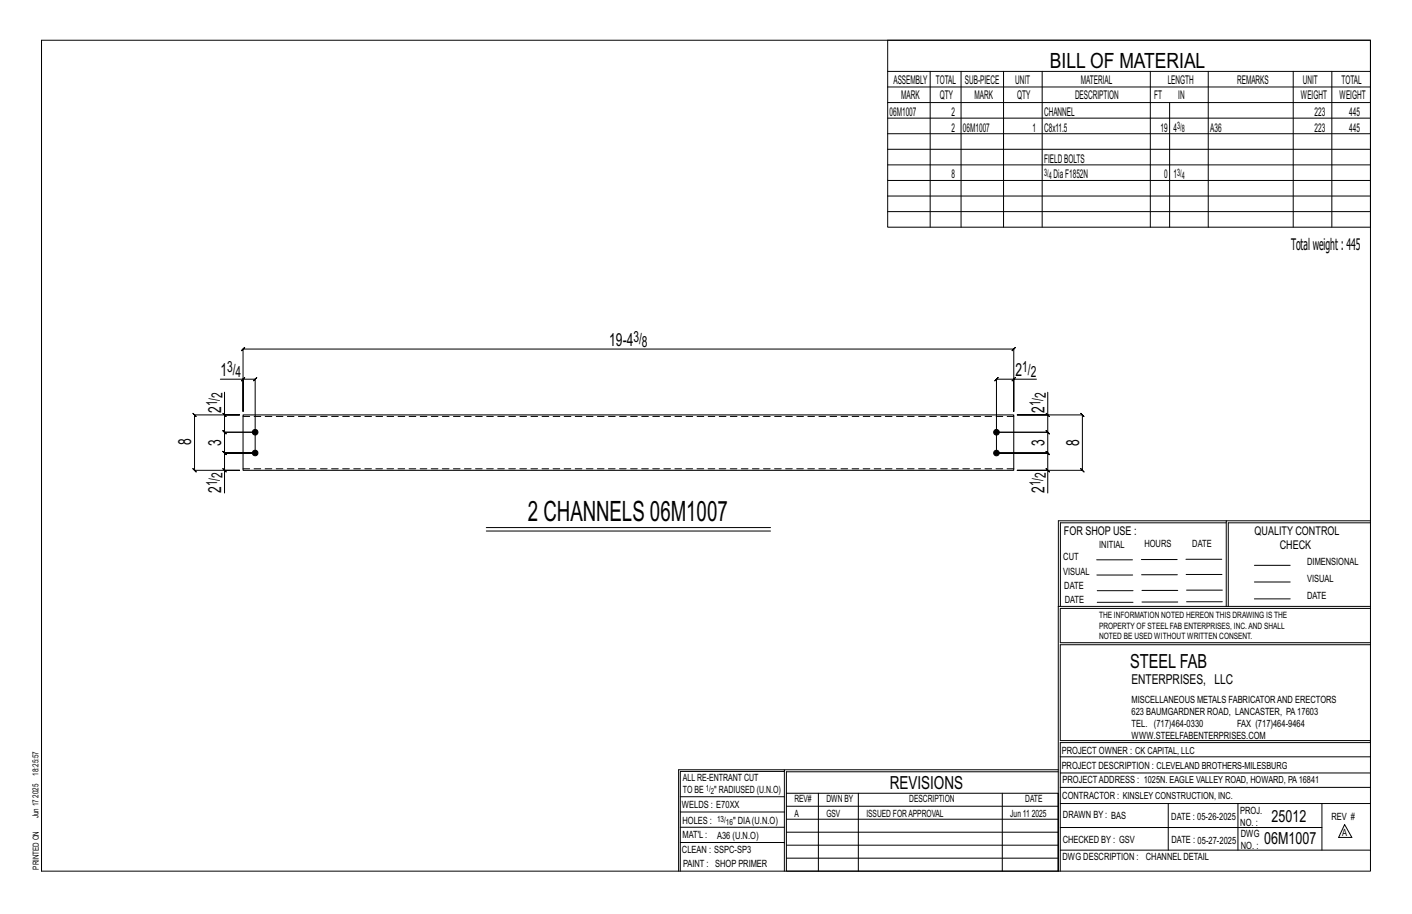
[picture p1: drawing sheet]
<svg xmlns="http://www.w3.org/2000/svg" width="432mm" height="279mm" viewBox="0 0 432 279" stroke-linecap="round" stroke-linejoin="round" font-family="sans-serif">
<defs><g id="words">
<text font-size="8.6" x="161.4" y="159.3">2 CHANNELS 06M1007</text>
<text font-size="6.4" x="321.1" y="20.7">BILL OF MATERIAL</text>
<text font-size="5.9" x="345.6" y="204.1">STEEL FAB</text>
<g font-size="5.5">
<text x="186.3" y="105.7">19-4</text>
<text x="67.4" y="114.9">1</text>
<text x="310.5" y="114.9">2</text>
<text x="67.7" y="126.3" transform="rotate(-90 67.7 126.3)">2</text>
<text x="319.4" y="126.3" transform="rotate(-90 319.4 126.3)">2</text>
<text x="58.5" y="136.1" transform="rotate(-90 58.5 136.1)">8</text>
<text x="67.7" y="136.3" transform="rotate(-90 67.7 136.3)">3</text>
<text x="319.4" y="136.3" transform="rotate(-90 319.4 136.3)">3</text>
<text x="330" y="136.3" transform="rotate(-90 330 136.3)">8</text>
<text x="67.7" y="150.7" transform="rotate(-90 67.7 150.7)">2</text>
<text x="319.4" y="150.7" transform="rotate(-90 319.4 150.7)">2</text>
<text x="272.2" y="241.1">REVISIONS</text>
</g>
<g font-size="5.1">
<text x="388.9" y="251.3">25012</text>
<text x="386.6" y="258.1">06M1007</text>
</g>
<text font-size="4.9" x="394.8" y="76.4">Totalweight : 445</text>
<g font-size="4.7">
<text x="193.7" y="104.5">3/</text>
<text x="196.3" y="106.1">8</text>
<text x="69.4" y="113.7">3/</text>
<text x="312.6" y="113.7">1/</text>
<text x="72.1" y="115.3">4</text>
<text x="315.2" y="115.3">2</text>
<text x="66.4" y="124.3" transform="rotate(-90 66.4 124.3)">1/</text>
<text x="68.1" y="121.6" transform="rotate(-90 68.1 121.6)">2</text>
<text x="318.2" y="124.3" transform="rotate(-90 318.2 124.3)">1/</text>
<text x="319.8" y="121.6" transform="rotate(-90 319.8 121.6)">2</text>
<text x="66.4" y="148.7" transform="rotate(-90 66.4 148.7)">1/</text>
<text x="68.1" y="146" transform="rotate(-90 68.1 146)">2</text>
<text x="318.2" y="148.7" transform="rotate(-90 318.2 148.7)">1/</text>
<text x="319.8" y="146" transform="rotate(-90 319.8 146)">2</text>
</g>
<text font-size="4.2" x="346" y="209.1">ENTERPRISES, LLC</text>
<g font-size="3.7">
<text x="273.2" y="25.6">ASSEMBLY</text>
<text x="286.2" y="25.6">TOTAL</text>
<text x="295.1" y="25.6">SUB-PIECE</text>
<text x="310.4" y="25.6">UNIT</text>
<text x="330.5" y="25.6">MATERIAL</text>
<text x="357.1" y="25.6">LENGTH</text>
<text x="378.3" y="25.6">REMARKS</text>
<text x="398.4" y="25.6">UNIT</text>
<text x="410.2" y="25.6">TOTAL</text>
<text x="272.1" y="35.5">06M1007</text>
<text x="275.6" y="30.4">MARK</text>
<text x="287.4" y="30.4">QTY</text>
<text x="290.9" y="35.5">2</text>
<text x="298" y="30.4">MARK</text>
<text x="311" y="30.4">QTY</text>
<text x="319.3" y="35.5">CHANNEL</text>
<text x="328.7" y="30.4">DESCRIPTION</text>
<text x="353" y="30.4">FT</text>
<text x="360.3" y="30.4">IN</text>
<text x="397.8" y="30.4">WEIGHT</text>
<text x="402" y="35.5">223</text>
<text x="409.6" y="30.4">WEIGHT</text>
<text x="412.6" y="35.5">445</text>
<text x="290.9" y="40.2">2</text>
<text x="294.5" y="40.2">06M1007</text>
<text x="315.8" y="40.2">1</text>
<text x="319.3" y="40.2">C8x11.5</text>
<text x="354.9" y="40.2">19</text>
<text x="358.9" y="40.2">4</text>
<text x="370.1" y="40.2">A36</text>
<text x="402" y="40.2">223</text>
<text x="412.6" y="40.2">445</text>
<text x="319.3" y="49.7">FIELDBOLTS</text>
<text x="290.9" y="54.5">8</text>
<text x="322.2" y="54.5">DiaF1852N</text>
<text x="356" y="54.5">0</text>
<text x="358.9" y="54.5">1</text>
<text x="325.3" y="163.4">FOR SHOP USE :</text>
<text x="383.7" y="163.4">QUALITY CONTROL</text>
<text x="391.4" y="167.8">CHECK</text>
</g>
<g font-size="3.1">
<text x="360" y="39.4">3/</text>
<text x="361.4" y="40.5">8</text>
<text x="319.3" y="53.7">3/</text>
<text x="360" y="53.7">3/</text>
<text x="320.7" y="54.8">4</text>
<text x="361.4" y="54.8">4</text>
<text x="336.2" y="167.4">INITIAL</text>
<text x="350" y="167.1">HOURS</text>
<text x="364.6" y="167.2">DATE</text>
<text x="325.2" y="171.3">CUT</text>
<text x="399.8" y="172.8">DIMENSIONAL</text>
<text x="325.1" y="175.8">VISUAL</text>
<text x="399.8" y="177.9">VISUAL</text>
<text x="325.5" y="180">DATE</text>
<text x="325.7" y="184.4">DATE</text>
<text x="399.8" y="183.1">DATE</text>
<text x="346" y="215">MISCELLANEOUS METALS FABRICATORAND ERECTORS</text>
<text x="346" y="218.6">623 BAUMGARDNER ROAD, LANCASTER, PA17603</text>
<text x="346" y="225.8">WWW.STEELFABENTERPRISES.COM</text>
<text x="346" y="222.2">TEL. (717)464-0330</text>
<text x="378.3" y="222.2">FAX (717)464-9464</text>
<text x="324.7" y="230.5">PROJECT OWNER : CK CAPITAL, LLC</text>
<text x="208.8" y="238.8">ALL RE-ENTRANT CUT</text>
<text x="324.7" y="235.1">PROJECT DESCRIPTION : CLEVELAND BROTHERS-MILESBURG</text>
<text x="324.9" y="239.5">PROJECTADDRESS : 1025N. EAGLE VALLEY ROAD, HOWARD, PA16841</text>
<text x="208.8" y="242.5">TO BE</text>
<text x="218.4" y="242.5">&quot; RADIUSED (U.N.O)</text>
<text x="242.9" y="245.3">REV#</text>
<text x="252.7" y="245.3">DWN BY</text>
<text x="278.1" y="245.3">DESCRIPTION</text>
<text x="313.5" y="245.3">DATE</text>
<text x="324.9" y="244.2">CONTRACTOR : KINSLEY CONSTRUCTION, INC.</text>
<text x="208.5" y="247">WELDS : E70XX</text>
<text x="208.7" y="251.7">HOLES :</text>
<text x="224.2" y="251.8">&quot; DIA(U.N.O)</text>
<text x="242.9" y="249.9">A</text>
<text x="252.7" y="249.9">GSV</text>
<text x="264.9" y="249.9">ISSUED FORAPPROVAL</text>
<text x="309" y="249.9">Jun 11</text>
<text x="315.5" y="249.9">2025</text>
<text x="325.1" y="250">DRAWN BY : BAS</text>
<text x="358.2" y="250.5">DATE : 05-26-2025</text>
<text x="379.3" y="248.9">PROJ.</text>
<text x="407.2" y="250.5">REV #</text>
<text x="208.7" y="256.3">MAT'L :</text>
<text x="219.3" y="256.4">A36 (U.N.O)</text>
<text x="325" y="257.6">CHECKED BY : GSV</text>
<text x="358.3" y="257.7">DATE : 05-27-2025</text>
<text x="379.3" y="252.5">NO. :</text>
<text x="379.5" y="255.9">DWG</text>
<text x="410.5" y="255.5">A</text>
<text x="208.6" y="260.7">CLEAN : SSPC-SP3</text>
<text x="324.9" y="262.9">DWG DESCRIPTION :</text>
<text x="350.4" y="263">CHANNEL DETAIL</text>
<text x="379.5" y="259.5">NO. :</text>
<text x="208.9" y="265">PAINT : SHOP PRIMER</text>
</g>
<g font-size="2.7">
<text x="336.1" y="189">THE INFORMATION NOTED HEREON THIS DRAWING IS THE</text>
<text x="336.1" y="195.4">NOTED BE USED WITHOUT WRITTEN CONSENT.</text>
<text x="336.1" y="192.2">PROPERTY OF STEEL FAB ENTERPRISES, INC.AND SHALL</text>
</g>
<g font-size="2.6">
<text x="215.9" y="241.8">1/</text>
<text x="217.4" y="242.7">2</text>
<text x="219.3" y="251.1">13/</text>
<text x="222" y="252.1">16</text>
</g>
<g font-size="2.5">
<text x="11.7" y="237.1" transform="rotate(-90 11.7 237.1)">18:25:57</text>
<text x="11.8" y="243.8" transform="rotate(-90 11.8 243.8)">2025</text>
<text x="11.8" y="250.1" transform="rotate(-90 11.8 250.1)">Jun 17</text>
<text x="11.9" y="265.8" transform="rotate(-90 11.9 265.8)">PRINTED ON</text>
</g>
</g></defs>
<g fill="none" stroke="#000" stroke-width=".31">
<path d="M12.7 12.3h406.4v254h-406.4zM271.5 12.3h147.6v57.2h-147.6zM271.5 21.8h147.6M271.5 26.6h147.6M271.5 31.4h147.6M271.5 36.1h147.6M284.5 21.8v47.7M293.9 21.8v47.7M306.9 21.8v47.7M318.7 21.8v47.7M351.8 21.8v47.7M357.7 31.4v38.1"/>
<path d="M369.5 21.8v47.7M395.5 21.8v47.7M407.3 21.8v47.7M271.5 40.9h147.6M271.5 45.6h147.6M271.5 50.4h147.6M271.5 55.2h147.6M271.5 59.9h147.6M271.5 64.7h147.6M67.4 115.9h6.9v9.9v-19.1l-.5 .5 1-1-.5 .5h235.7l-.5 .5 1-1-.5 .5v19.1v-9.9h7M68.7 119.9v6.9h4.6h-13.8l-.5-.5 1 1-.5-.5v17l-.5-.5 1 1-.5-.5h13.8h-4.6v6.9M74.3 115.9l-.5 .5 1-1z"/>
<path d="M74.3 115.9h3.7l-.5 .5 1-1-.5 .5v22.6M310 115.9l-.5 .5 1-1zM310 115.9h-5.3l.5-.5-1 1 .5-.5v22.6M320.4 119.9v6.9h-9.3h19.9l-.5-.5 1 1-.5-.5v17l-.5-.5 1 1-.5-.5h-19.9h9.3v6.9M68.2 126.3l1 1zM68.7 126.8v5.3l-.5-.5 1 1-.5-.5h9.3h-9.3l-.5-.5 1 1-.5-.5v6.4l-.5-.5 1 1-.5-.5h9.3h-9.3l-.5-.5 1 1-.5-.5v5.3M319.9 126.3l1 1zM320.4 126.8v5.3l-.5-.5 1 1-.5-.5h-15.7h15.7l-.5-.5 1 1-.5-.5v6.4l-.5-.5 1 1-.5-.5h-15.7h15.7l-.5-.5 1 1-.5-.5v5.3M68.2 143.3l1 1zM319.9 143.3l1 1zM375 159.8h-50.7v25.6M375 159.2h-51.3l-.1 107.1"/>
<path d="M419.1 159.2h-44.1v26.2M419.1 159.8h-43.5v25.6M148.7 161.3h86.9M148.7 162.3h86.9M335.4 171.1h10.9M335.4 175.8h11M349 171h11M349.1 175.7h11M362.7 171h10.9M362.7 175.6h11M383.6 172.8h11M383.6 177.9h11"/>
<path d="M323.7 185.4h95.4M335.5 184.1h11M335.5 180.6h11M349.2 184h11M349.2 180.5h11M362.9 180.4h10.9M362.9 184h10.9M383.6 183.1h11M419.1 186h-94.9v10.5h94.9M419.1 197.1h-94.9v29.3h94.9v.6h-94.9v39.3M239.9 235.8h-31.9v30.5M239.9 235.3h-32.4v31"/>
<path d="M323.6 235.3h-83.7v31M323.6 235.9h-83.1v6.6M324.2 236.3h94.9M324.2 231.4h94.9M208 252.9h31.9M208 257.5h31.9M208 243.6h31.9M208 248.2h31.9M240.5 242.5h83.1v23.8h-83.1zM240.5 258.4h83.1M240.5 254.4h83.1M240.5 250.4h83.1"/>
<path d="M240.5 246.5h83.1M250.3 242.5v23.8M262.5 242.5v23.8M306.5 242.5v23.8M324.2 253h80.1M324.2 245.6h94.9M324.2 259.9h94.9M324.2 240.7h94.9M357.3 245.6v14.3M378.6 245.6v14.3M404.3 245.6v14.3M411.2 252.1l2.2 3.9h-4z"/>
<path d="M240.5 262.3h83.1"/>
</g>
<g fill="#000" stroke="#000" stroke-width=".31">
<circle cx="78" cy="138.5" r=".86"/>
<circle cx="78" cy="132.1" r=".86"/>
<circle cx="304.7" cy="138.5" r=".86"/>
<circle cx="304.7" cy="132.1" r=".86"/>
</g>
<path d="M74.3 126.8h235.7v17h-235.7z" fill="none" stroke="#000" stroke-width=".32"/>
<path d="M74.3 127.3h235.7M310 143.3h-235.7" fill="none" stroke="#000" stroke-width=".31" stroke-dasharray="2 1.4"/>
<use href="#words"/>
</svg>
